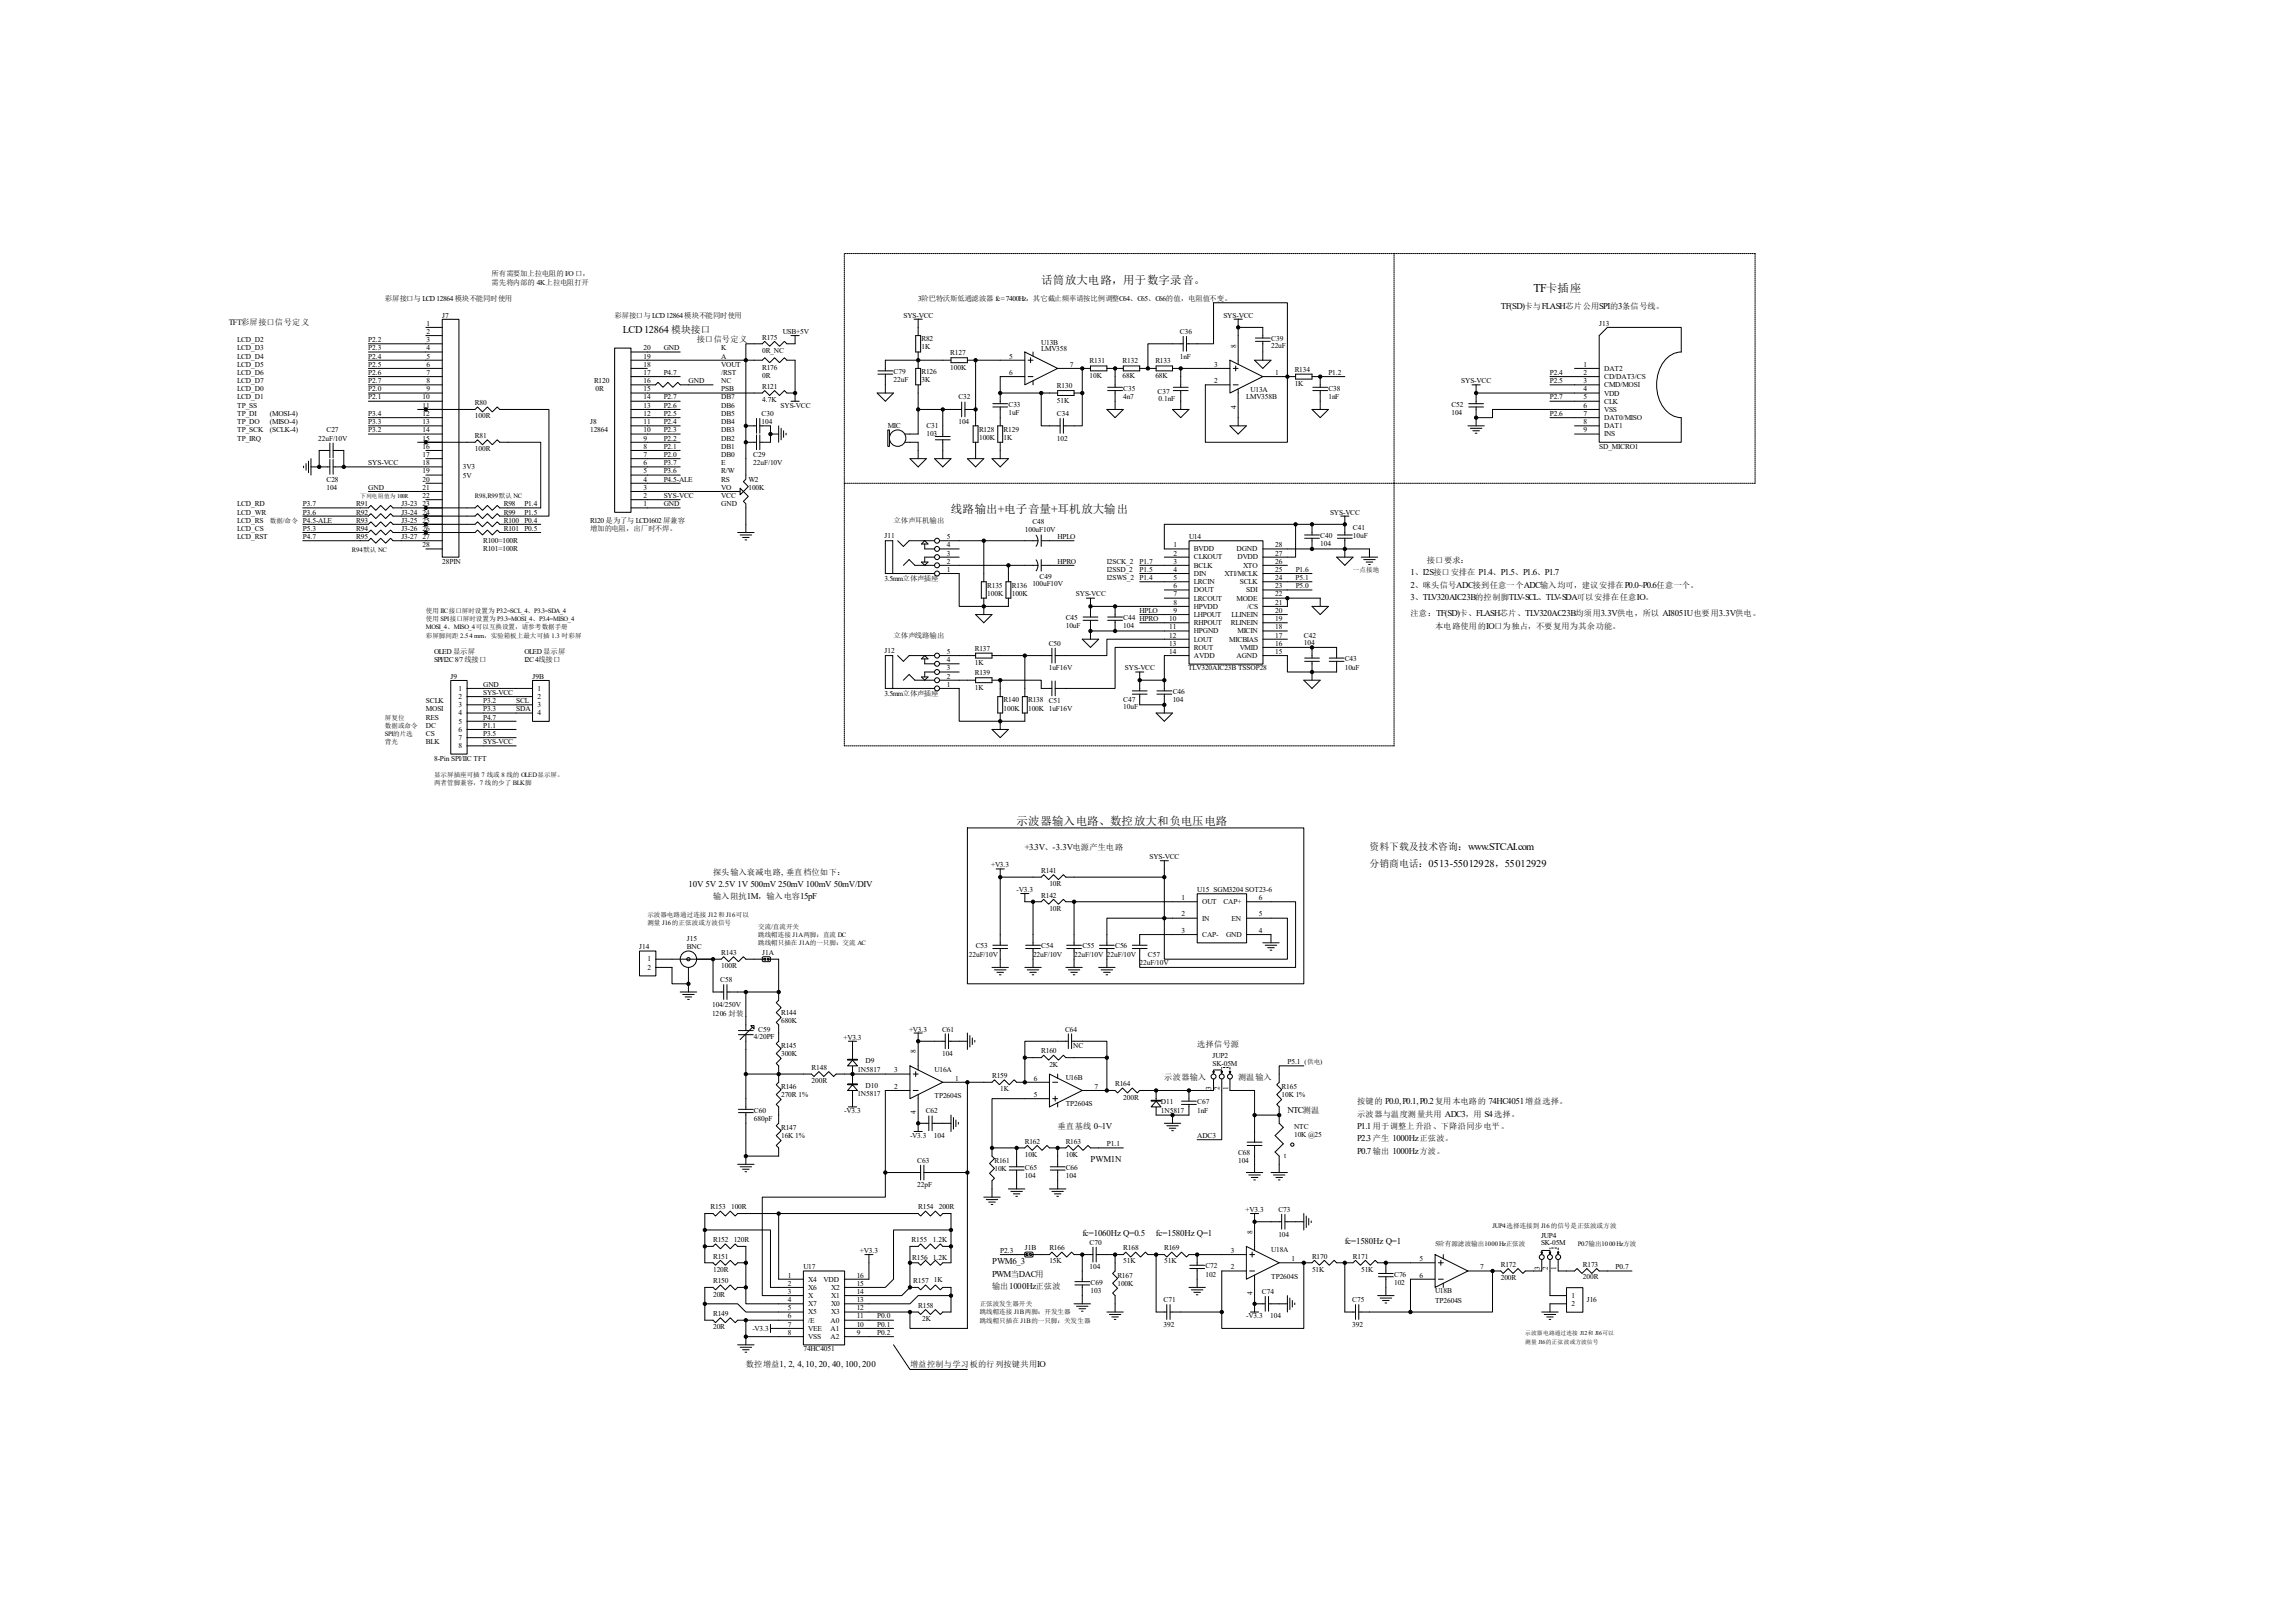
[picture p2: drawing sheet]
<svg xmlns="http://www.w3.org/2000/svg" width="297mm" height="210mm" viewBox="0 0 297 210" stroke-linecap="round" stroke-linejoin="round" font-family="sans-serif">
<defs><g id="words">
<g font-size="1.5">
<text x="134.7" y="36.7">话筒放大电路，用于数字录音。</text>
<text x="198.5" y="37.8">TF卡插座</text>
<text x="123.1" y="66.4">线路输出+电子音量+耳机放大输出</text>
<text x="131.6" y="106.8">示波器输入电路、数控放大和负电压电路</text>
</g>
<g font-size="1.3">
<text x="80.6" y="43.1">LCD 12864 模块接口</text>
<text x="177.2" y="110">资料下载及技术咨询：www.STCAI.com</text>
<text x="177.2" y="112.1">分销商电话：0513-55012928，55012929</text>
</g>
<g font-size="1.2">
<text x="194.2" y="39.9">TF(SD)卡与FLASH芯片公用SPI的3条信号线。</text>
<text x="182.5" y="74.5">1、I2S接口安排在 P1.4、P1.5、P1.6、P1.7</text>
<text x="182.5" y="76">2、咪头信号ADC接到任意一个ADC输入均可，建议安排在P0.0~P0.6任意一个。</text>
<text x="182.5" y="77.6">3、TLV320AIC23B的控制脚TLV-SCL、TLV-SDA可以安排在任意IO。</text>
<text x="132.6" y="110">+3.3V、-3.3V电源产生电路</text>
<text x="89.1" y="114.8">10V 5V 2.5V 1V 500mV 250mV 100mV 50mV/DIV</text>
<text x="166.6" y="144">NTC测温</text>
<text x="175.6" y="146.1">P1.1 用于调整上升沿、下降沿同步电平。</text>
<text x="175.6" y="147.7">P2.3 产生 1000Hz正弦波。</text>
<text x="175.6" y="149.3">P0.7 输出 1000Hz方波。</text>
<text x="141.1" y="150.4">PWM1N</text>
<text x="140.1" y="159.9">fc=1060Hz Q=0.5</text>
<text x="149.6" y="159.9">fc=1580Hz Q=1</text>
<text x="174" y="161">fc=1580Hz Q=1</text>
<text x="128.4" y="165.2">PWM当DAC用</text>
<text x="128.4" y="163.6">PWM6_3</text>
</g>
<g font-size="1.1">
<text x="29.6" y="42.1">TFT彩屏接口信号定义</text>
<text x="90.2" y="44.2">接口信号定义</text>
<text x="184.7" y="72.9">接口要求：</text>
<text x="182.5" y="79.8">注意：TF(SD)卡、FLASH芯片、TLV320AC23B均须用3.3V供电，所以 AI8051U也要用3.3V供电。</text>
<text x="185.7" y="81.4">本电路使用的IO口为独占，不要复用为其余功能。</text>
<text x="92.3" y="113.2">探头输入衰减电路, 垂直档位如下：</text>
<text x="92.3" y="116.4">输入阻抗1M，输入电容15pF</text>
<text x="154.9" y="135.5">选择信号源</text>
<text x="150.7" y="139.7">示波器输入</text>
<text x="160.2" y="139.7">测温输入</text>
<text x="175.6" y="142.9">按键的 P0.0, P0.1, P0.2复用本电路的 74HC4051增益选择。</text>
<text x="136.9" y="146.1">垂直基线 0~1V</text>
<text x="175.6" y="144.5">示波器与温度测量共用 ADC3，用 S4 选择。</text>
<text x="128.4" y="166.8">输出1000Hz正弦波</text>
<text x="96.5" y="176.9">数控增益1, 2, 4, 10, 20, 40, 100, 200</text>
<text x="117.8" y="176.9">增益控制与学习板的行列按键共用IO</text>
</g>
<g font-size="1">
<text x="63.6" y="35.8">所有需要加上拉电阻的 I/O口，</text>
<text x="49.8" y="38.9">彩屏接口与 LCD 12864模块不能同时使用</text>
<text x="57.2" y="41.1">J7</text>
<text x="63.6" y="36.8">需先将内部的 4K上拉电阻打开</text>
<text x="79.5" y="41.1">彩屏接口与 LCD 12864模块不能同时使用</text>
<text x="116.9" y="41.1">SYS-VCC</text>
<text x="118.8" y="38.9">3阶巴特沃斯低通滤波器 fc = 7400Hz，其它截止频率请按比例调整C64、C65、C66的值，电阻值不变。</text>
<text x="158.3" y="41.1">SYS-VCC</text>
<text x="30.7" y="44.3">LCD_D2</text>
<text x="30.7" y="45.3">LCD_D3</text>
<text x="30.7" y="47.5">LCD_D5</text>
<text x="30.7" y="46.4">LCD_D4</text>
<text x="47.7" y="44.3">P2.2</text>
<text x="47.7" y="45.3">P2.3</text>
<text x="47.7" y="46.4">P2.4</text>
<text x="47.7" y="47.5">P2.5</text>
<text x="55.2" y="42.2">1</text>
<text x="55.2" y="43.2">2</text>
<text x="55.2" y="44.3">3</text>
<text x="55.2" y="45.3">4</text>
<text x="55.2" y="46.4">5</text>
<text x="55.2" y="47.5">6</text>
<text x="83.3" y="47.5">18</text>
<text x="83.3" y="46.4">19</text>
<text x="83.3" y="45.3">20</text>
<text x="85.9" y="45.3">GND</text>
<text x="93.3" y="45.3">K</text>
<text x="93.3" y="46.4">A</text>
<text x="93.3" y="47.5">VOUT</text>
<text x="98.6" y="47.9">R176</text>
<text x="98.6" y="43.9">R175</text>
<text x="98.6" y="45.6">0R_NC</text>
<text x="101.3" y="43.2">USB+5V</text>
<text x="119.3" y="44.2">R82</text>
<text x="119.3" y="45.2">1K</text>
<text x="123" y="46">R127</text>
<text x="123" y="47.9">100K</text>
<text x="130.6" y="46.4">5</text>
<text x="134.7" y="44.7">U13B</text>
<text x="134.7" y="45.4">LMV358</text>
<text x="138.5" y="47.5">7</text>
<text x="141" y="47">R131</text>
<text x="145.3" y="47">R132</text>
<text x="149.5" y="47">R133</text>
<text x="152.7" y="43.2">C36</text>
<text x="152.7" y="46.4">1nF</text>
<text x="157.1" y="47.5">3</text>
<text x="160" y="45" transform="rotate(-90 160 45)">8</text>
<text x="164.5" y="44.1">C39</text>
<text x="164.5" y="45">22uF</text>
<text x="204.9" y="47.5">1</text>
<text x="207" y="42.2">J13</text>
<text x="30.7" y="48.5">LCD_D6</text>
<text x="30.7" y="49.6">LCD_D7</text>
<text x="30.7" y="50.6">LCD_D0</text>
<text x="30.7" y="51.7">LCD_D1</text>
<text x="30.7" y="52.7">TP_SS</text>
<text x="30.7" y="53.8">TP_DI</text>
<text x="34.9" y="53.8">(MOSI-4)</text>
<text x="47.7" y="50.6">P2.0</text>
<text x="47.7" y="51.7">P2.1</text>
<text x="47.7" y="49.6">P2.7</text>
<text x="47.7" y="48.5">P2.6</text>
<text x="47.7" y="53.8">P3.4</text>
<text x="54.7" y="51.7">10</text>
<text x="54.7" y="52.7">11</text>
<text x="54.7" y="53.8">12</text>
<text x="55.2" y="48.5">7</text>
<text x="55.2" y="49.6">8</text>
<text x="55.2" y="50.6">9</text>
<text x="61.5" y="52.5">R80</text>
<text x="76.9" y="49.6">R120</text>
<text x="77.1" y="50.6">0R</text>
<text x="83.3" y="53.8">12</text>
<text x="83.3" y="52.7">13</text>
<text x="83.3" y="51.7">14</text>
<text x="83.3" y="50.6">15</text>
<text x="83.3" y="49.6">16</text>
<text x="83.3" y="48.5">17</text>
<text x="85.9" y="48.5">P4.7</text>
<text x="85.9" y="51.7">P2.7</text>
<text x="85.9" y="52.7">P2.6</text>
<text x="85.9" y="53.8">P2.5</text>
<text x="89.1" y="49.6">GND</text>
<text x="93.3" y="48.5">/RST</text>
<text x="93.3" y="49.6">NC</text>
<text x="93.3" y="50.6">PSB</text>
<text x="93.3" y="51.7">DB7</text>
<text x="93.3" y="52.7">DB6</text>
<text x="93.3" y="53.8">DB5</text>
<text x="98.6" y="53.8">C30</text>
<text x="98.6" y="50.3">R121</text>
<text x="98.6" y="52">4.7K</text>
<text x="98.6" y="48.9">0R</text>
<text x="101" y="52.7">SYS-VCC</text>
<text x="115.7" y="48.4">C79</text>
<text x="115.7" y="49.5">22uF</text>
<text x="119.3" y="48.4">R126</text>
<text x="119.3" y="49.5">3K</text>
<text x="124" y="51.7">C32</text>
<text x="130.5" y="52.7">C33</text>
<text x="130.5" y="53.7">1uF</text>
<text x="130.6" y="48.5">6</text>
<text x="136.8" y="53.8">C34</text>
<text x="136.8" y="50.2">R130</text>
<text x="136.8" y="52.1">51K</text>
<text x="141" y="48.9">10K</text>
<text x="145.3" y="48.9">68K</text>
<text x="145.4" y="50.5">C35</text>
<text x="145.4" y="51.6">4n7</text>
<text x="149.5" y="48.9">68K</text>
<text x="149.8" y="51">C37</text>
<text x="149.9" y="51.9">0.1nF</text>
<text x="157.1" y="49.6">2</text>
<text x="160" y="52.9" transform="rotate(-90 160 52.9)">4</text>
<text x="161.3" y="51.7">LMV358B</text>
<text x="161.8" y="50.8">U13A</text>
<text x="165" y="48.5">1</text>
<text x="167.6" y="48.1">R134</text>
<text x="167.6" y="50">1K</text>
<text x="171.9" y="50.5">C38</text>
<text x="171.9" y="51.6">1nF</text>
<text x="171.9" y="48.5">P1.2</text>
<text x="187.8" y="52.7">C52</text>
<text x="187.8" y="53.7">104</text>
<text x="189.1" y="49.6">SYS-VCC</text>
<text x="200.6" y="48.5">P2.4</text>
<text x="200.6" y="49.6">P2.5</text>
<text x="200.6" y="51.7">P2.7</text>
<text x="200.6" y="53.8">P2.6</text>
<text x="204.9" y="48.5">2</text>
<text x="204.9" y="49.6">3</text>
<text x="204.9" y="50.6">4</text>
<text x="204.9" y="51.7">5</text>
<text x="204.9" y="52.7">6</text>
<text x="204.9" y="53.8">7</text>
<text x="207.6" y="49.1">CD/DAT3/CS</text>
<text x="207.6" y="50.1">CMD/MOSI</text>
<text x="207.6" y="51.2">VDD</text>
<text x="207.6" y="52.2">CLK</text>
<text x="207.6" y="53.3">VSS</text>
<text x="207.6" y="48">DAT2</text>
<text x="30.7" y="54.9">TP_DO</text>
<text x="30.7" y="56">TP_SCK</text>
<text x="30.7" y="57">TP_IRQ</text>
<text x="34.9" y="54.9">(MISO-4)</text>
<text x="34.9" y="56">(SCLK-4)</text>
<text x="41.2" y="57">22uF/10V</text>
<text x="42.2" y="56">C27</text>
<text x="47.7" y="56">P3.2</text>
<text x="47.7" y="54.9">P3.3</text>
<text x="54.7" y="54.9">13</text>
<text x="54.7" y="56">14</text>
<text x="54.7" y="57">15</text>
<text x="54.7" y="58.1">16</text>
<text x="54.7" y="59.1">17</text>
<text x="61.5" y="54.1">100R</text>
<text x="61.5" y="56.7">R81</text>
<text x="61.5" y="58.4">100R</text>
<text x="76.4" y="54.9">J8</text>
<text x="76.4" y="56">12864</text>
<text x="83.3" y="59.1">7</text>
<text x="83.3" y="58.1">8</text>
<text x="83.3" y="57">9</text>
<text x="83.3" y="56">10</text>
<text x="83.3" y="54.9">11</text>
<text x="85.9" y="57">P2.2</text>
<text x="85.9" y="56">P2.3</text>
<text x="85.9" y="59.1">P2.0</text>
<text x="85.9" y="58.1">P2.1</text>
<text x="85.9" y="54.9">P2.4</text>
<text x="93.3" y="54.9">DB4</text>
<text x="93.3" y="56">DB3</text>
<text x="93.3" y="57">DB2</text>
<text x="93.3" y="58.1">DB1</text>
<text x="93.3" y="59.1">DB0</text>
<text x="97.5" y="59.1">C29</text>
<text x="98.6" y="54.9">104</text>
<text x="114.9" y="55.4">MIC</text>
<text x="119.9" y="55.3">C31</text>
<text x="119.9" y="56.4">103</text>
<text x="124" y="54.9">104</text>
<text x="126.7" y="55.8">R128</text>
<text x="126.7" y="56.9">100K</text>
<text x="129.9" y="55.8">R129</text>
<text x="129.9" y="56.9">1K</text>
<text x="136.8" y="57">102</text>
<text x="204.9" y="54.9">8</text>
<text x="204.9" y="56">9</text>
<text x="207" y="58.1">SD_MICRO1</text>
<text x="207.6" y="54.4">DAT0/MISO</text>
<text x="207.6" y="55.4">DAT1</text>
<text x="207.6" y="56.5">INS</text>
<text x="30.7" y="65.5">LCD_RD</text>
<text x="39.2" y="65.5">P3.7</text>
<text x="42.2" y="62.3">C28</text>
<text x="42.2" y="63.4">104</text>
<text x="46.1" y="65.5">R91</text>
<text x="47.7" y="60.2">SYS-VCC</text>
<text x="47.7" y="63.4">GND</text>
<text x="51.9" y="65.5">J3-23</text>
<text x="54.7" y="60.2">18</text>
<text x="54.7" y="61.3">19</text>
<text x="54.7" y="62.3">20</text>
<text x="54.7" y="63.4">21</text>
<text x="54.7" y="64.4">22</text>
<text x="54.7" y="65.5">23</text>
<text x="59.9" y="60.7">3V3</text>
<text x="59.9" y="61.8">5V</text>
<text x="65.2" y="65.5">R98</text>
<text x="67.9" y="65.5">P1.4</text>
<text x="83.3" y="65.5">1</text>
<text x="83.3" y="64.4">2</text>
<text x="83.3" y="63.4">3</text>
<text x="83.3" y="62.3">4</text>
<text x="83.3" y="61.3">5</text>
<text x="83.3" y="60.2">6</text>
<text x="85.9" y="65.5">GND</text>
<text x="85.9" y="64.4">SYS-VCC</text>
<text x="85.9" y="62.3">P4.5-ALE</text>
<text x="85.9" y="61.3">P3.6</text>
<text x="85.9" y="60.2">P3.7</text>
<text x="93.3" y="60.2">E</text>
<text x="93.3" y="61.3">R/W</text>
<text x="93.3" y="62.3">RS</text>
<text x="93.3" y="64.4">VCC</text>
<text x="93.3" y="65.5">GND</text>
<text x="93.3" y="63.4">VO</text>
<text x="96.9" y="62.3">W2</text>
<text x="96.9" y="63.4">100K</text>
<text x="97.5" y="60.2">22uF/10V</text>
<text x="30.7" y="66.6">LCD_WR</text>
<text x="30.7" y="67.6">LCD_RS</text>
<text x="30.7" y="68.7">LCD_CS</text>
<text x="30.7" y="69.8">LCD_RST</text>
<text x="39.2" y="68.7">P5.3</text>
<text x="39.2" y="69.8">P4.7</text>
<text x="39.2" y="66.6">P3.6</text>
<text x="46.1" y="66.6">R92</text>
<text x="46.1" y="68.7">R94</text>
<text x="46.1" y="67.6">R93</text>
<text x="46.1" y="69.8">R95</text>
<text x="51.9" y="66.6">J3-24</text>
<text x="51.9" y="67.6">J3-25</text>
<text x="51.9" y="68.7">J3-26</text>
<text x="51.9" y="69.8">J3-27</text>
<text x="54.7" y="66.6">24</text>
<text x="54.7" y="67.6">25</text>
<text x="54.7" y="68.7">26</text>
<text x="54.7" y="69.8">27</text>
<text x="54.7" y="70.8">28</text>
<text x="62.5" y="70.3">R100=100R</text>
<text x="62.5" y="71.3">R101=100R</text>
<text x="65.2" y="66.6">R99</text>
<text x="65.2" y="67.6">R100 P0.4</text>
<text x="65.2" y="68.7">R101 P0.5</text>
<text x="67.9" y="66.6">P1.5</text>
<text x="76.4" y="67.6">R120是为了与 LCD1602屏兼容</text>
<text x="76.4" y="68.7">增加的电阻，出厂时不焊。</text>
<text x="114.5" y="69.6">J11</text>
<text x="115.7" y="67.6">立体声耳机输出</text>
<text x="122.6" y="69.8">5</text>
<text x="122.6" y="70.8">4</text>
<text x="122.6" y="71.9">3</text>
<text x="132.6" y="68.8">100uF10V</text>
<text x="133.6" y="67.9">C48</text>
<text x="136.9" y="69.8">HPLO</text>
<text x="151.8" y="70.8">1</text>
<text x="151.8" y="71.9">2</text>
<text x="153.9" y="69.8">U14</text>
<text x="154.5" y="71.3">BVDD</text>
<text x="160" y="71.3">DGND</text>
<text x="165" y="71.9">27</text>
<text x="165" y="70.8">28</text>
<text x="170.9" y="69.6">C40</text>
<text x="170.9" y="70.7">104</text>
<text x="172.1" y="66.6">SYS-VCC</text>
<text x="175.1" y="68.6">C41</text>
<text x="175.1" y="69.6">10uF</text>
<text x="57.2" y="72.9">28PIN</text>
<text x="114.5" y="75.2">3.5mm立体声插座</text>
<text x="122.6" y="72.9">2</text>
<text x="122.6" y="74">1</text>
<text x="127.8" y="76">R135</text>
<text x="127.8" y="77.1">100K</text>
<text x="130.9" y="76">R136</text>
<text x="130.9" y="77.1">100K</text>
<text x="133.6" y="75.8">100uF10V</text>
<text x="134.5" y="75">C49</text>
<text x="136.9" y="72.9">HPRO</text>
<text x="139.2" y="77.2">SYS-VCC</text>
<text x="143.3" y="75.1">I2SWS_2</text>
<text x="143.3" y="74">I2SSD_2</text>
<text x="143.3" y="72.9">I2SCK_2</text>
<text x="147.5" y="74">P1.5</text>
<text x="147.5" y="75.1">P1.4</text>
<text x="147.5" y="72.9">P1.7</text>
<text x="151.8" y="72.9">3</text>
<text x="151.8" y="74">4</text>
<text x="151.8" y="75.1">5</text>
<text x="151.8" y="76.1">6</text>
<text x="151.8" y="77.2">7</text>
<text x="154.5" y="72.4">CLKOUT</text>
<text x="154.5" y="73.5">BCLK</text>
<text x="154.5" y="74.5">DIN</text>
<text x="154.5" y="75.6">LRCIN</text>
<text x="154.5" y="76.7">DOUT</text>
<text x="154.5" y="77.7">LRCOUT</text>
<text x="158.5" y="74.5">XTI/MCLK</text>
<text x="160" y="77.7">MODE</text>
<text x="160.1" y="72.4">DVDD</text>
<text x="160.4" y="75.6">SCLK</text>
<text x="160.9" y="73.5">XTO</text>
<text x="161.3" y="76.7">SDI</text>
<text x="165" y="77.2">22</text>
<text x="165" y="76.1">23</text>
<text x="165" y="75.1">24</text>
<text x="165" y="74">25</text>
<text x="165" y="72.9">26</text>
<text x="167.7" y="75.1">P5.1</text>
<text x="167.7" y="74">P1.6</text>
<text x="167.7" y="76.1">P5.0</text>
<text x="115.7" y="82.5">立体声线路输出</text>
<text x="135.7" y="83.6">C50</text>
<text x="137.9" y="80.3">C45</text>
<text x="137.9" y="81.3">10uF</text>
<text x="145.4" y="80.3">C44 HPRO</text>
<text x="145.4" y="81.3">104</text>
<text x="147.5" y="79.3">HPLO</text>
<text x="151.3" y="80.4">10</text>
<text x="151.3" y="81.4">11</text>
<text x="151.3" y="82.5">12</text>
<text x="151.3" y="83.6">13</text>
<text x="151.8" y="78.2">8</text>
<text x="151.8" y="79.3">9</text>
<text x="154.5" y="78.8">HPVDD</text>
<text x="154.5" y="79.8">LHPOUT</text>
<text x="154.5" y="80.9">RHPOUT</text>
<text x="154.5" y="82">HPGND</text>
<text x="154.5" y="83">LOUT</text>
<text x="159.1" y="83">MICBIAS</text>
<text x="159.3" y="80.9">RLINEIN</text>
<text x="159.4" y="79.8">LLINEIN</text>
<text x="160.1" y="82">MICIN</text>
<text x="161.4" y="78.8">/CS</text>
<text x="165" y="83.6">16</text>
<text x="165" y="82.5">17</text>
<text x="165" y="81.4">18</text>
<text x="165" y="80.4">19</text>
<text x="165" y="79.3">20</text>
<text x="165" y="78.2">21</text>
<text x="168.7" y="82.6">C42</text>
<text x="168.7" y="83.4">104</text>
<text x="56.2" y="85.7">SPI/I2C 8/7线接口</text>
<text x="56.2" y="84.6">OLED显示屏</text>
<text x="58.3" y="87.8">J9</text>
<text x="59.4" y="89.4">1</text>
<text x="62.5" y="88.9">GND</text>
<text x="62.5" y="89.9">SYS-VCC</text>
<text x="67.9" y="85.7">I2C 4线接口</text>
<text x="67.9" y="84.6">OLED显示屏</text>
<text x="68.9" y="87.8">J9B</text>
<text x="69.6" y="89.4">1</text>
<text x="114.5" y="84.5">J12</text>
<text x="122.6" y="84.6">5</text>
<text x="122.6" y="85.7">4</text>
<text x="122.6" y="86.7">3</text>
<text x="122.6" y="87.8">2</text>
<text x="122.6" y="88.9">1</text>
<text x="126.2" y="84.2">R137</text>
<text x="126.2" y="86.1">1K</text>
<text x="126.2" y="87.4">R139</text>
<text x="126.2" y="89.3">1K</text>
<text x="135.7" y="86.7">1uF16V</text>
<text x="145.6" y="86.7">SYS-VCC</text>
<text x="151.3" y="84.6">14</text>
<text x="151.8" y="89.8">C46</text>
<text x="153.8" y="86.7">TLV320AIC23B TSSOP28</text>
<text x="154.5" y="84.1">ROUT</text>
<text x="154.5" y="85.1">AVDD</text>
<text x="160" y="85.1">AGND</text>
<text x="160.4" y="84.1">VMID</text>
<text x="165" y="84.6">15</text>
<text x="174" y="85.6">C43</text>
<text x="174" y="86.7">10uF</text>
<text x="55.1" y="91">SCLK</text>
<text x="55.1" y="92">MOSI</text>
<text x="55.1" y="93.1">RES</text>
<text x="55.1" y="94.2">DC</text>
<text x="55.1" y="95.2">CS</text>
<text x="59.4" y="90.5">2</text>
<text x="59.4" y="91.5">3</text>
<text x="59.4" y="92.6">4</text>
<text x="59.4" y="93.6">5</text>
<text x="59.4" y="94.7">6</text>
<text x="59.4" y="95.8">7</text>
<text x="62.5" y="92">P3.3</text>
<text x="62.5" y="91">P3.2</text>
<text x="62.5" y="94.2">P1.1</text>
<text x="62.5" y="95.2">P3.5</text>
<text x="62.5" y="93.1">P4.7</text>
<text x="66.8" y="91">SCL</text>
<text x="66.8" y="92">SDA</text>
<text x="69.6" y="90.5">2</text>
<text x="69.6" y="91.5">3</text>
<text x="69.6" y="92.6">4</text>
<text x="114.5" y="90">3.5mm立体声插座</text>
<text x="129.9" y="90.9">R140</text>
<text x="129.9" y="91.9">100K</text>
<text x="133.1" y="90.9">R138 C51</text>
<text x="133.1" y="91.9">100K 1uF16V</text>
<text x="145.4" y="90.9">C47</text>
<text x="145.4" y="91.7">10uF</text>
<text x="151.8" y="90.9">104</text>
<text x="55.1" y="96.3">BLK</text>
<text x="56.2" y="98.4">8-Pin SPI/IIC TFT</text>
<text x="59.4" y="96.8">8</text>
<text x="62.5" y="96.3">SYS-VCC</text>
<text x="128.3" y="112.2">+V3.3</text>
<text x="134.7" y="113">R141</text>
<text x="148.8" y="111.2">SYS-VCC</text>
<text x="131.6" y="115.4">-V3.3</text>
<text x="134.7" y="116.2">R142</text>
<text x="135.8" y="114.7">10R</text>
<text x="135.8" y="117.9">10R</text>
<text x="152.9" y="116.5">1</text>
<text x="152.9" y="118.6">2</text>
<text x="154.9" y="115.4">U15 SGM3204 SOT23-6</text>
<text x="155.6" y="117">OUT</text>
<text x="155.6" y="119.1">IN</text>
<text x="158.3" y="117">CAP+</text>
<text x="159.4" y="119.1">EN</text>
<text x="162.9" y="118.6">5</text>
<text x="162.9" y="116.5">6</text>
<text x="82.7" y="122.9">J14</text>
<text x="83.8" y="124.4">1</text>
<text x="83.8" y="125.5">2</text>
<text x="88.9" y="121.8">J15</text>
<text x="88.9" y="122.9">BNC</text>
<text x="93.3" y="123.6">R143</text>
<text x="93.3" y="125.3">100R</text>
<text x="98.6" y="123.6">J1A</text>
<text x="125.4" y="123.8">22uF/10V</text>
<text x="126.3" y="122.7">C53</text>
<text x="133.7" y="123.8">22uF/10V</text>
<text x="134.7" y="122.7">C54</text>
<text x="139" y="123.8">22uF/10V 22uF/10V</text>
<text x="140.1" y="122.7">C55</text>
<text x="144.3" y="122.7">C56</text>
<text x="147.5" y="124.8">22uF/10V</text>
<text x="148.5" y="123.8">C57</text>
<text x="152.9" y="120.7">3</text>
<text x="155.6" y="121.2">CAP-</text>
<text x="158.7" y="121.2">GND</text>
<text x="162.9" y="120.7">4</text>
<text x="92.2" y="130.3">104/250V</text>
<text x="92.2" y="131.4">1206 封装</text>
<text x="93.2" y="127.1">C58</text>
<text x="101.1" y="131.3">R144</text>
<text x="97.6" y="134.4">4/20PF</text>
<text x="98.1" y="133.5">C59</text>
<text x="101.1" y="132.4">680K</text>
<text x="101.1" y="135.6">R145</text>
<text x="101.1" y="136.7">300K</text>
<text x="109.2" y="134.5">+V3.3</text>
<text x="112" y="137.6">D9</text>
<text x="117.6" y="133.5">+V3.3</text>
<text x="118.5" y="136.3" transform="rotate(-90 118.5 136.3)">8</text>
<text x="121.9" y="133.5">C61</text>
<text x="121.9" y="136.7">104</text>
<text x="134.7" y="136.3">R160</text>
<text x="137.8" y="133.5">C64</text>
<text x="138.9" y="135.6">NC</text>
<text x="156.9" y="136.9">JUP2</text>
<text x="156.9" y="137.9">SK-05M</text>
<text x="166.6" y="137.7">P5.1 (</text>
<text x="97.6" y="144">C60</text>
<text x="101.1" y="140.9">R146</text>
<text x="101.1" y="141.9">270R 1%</text>
<text x="105" y="138.5">R148</text>
<text x="105" y="140.2">200R</text>
<text x="111" y="138.7">1N5817</text>
<text x="111" y="141.9">1N5817</text>
<text x="112" y="140.8">D10</text>
<text x="115.7" y="138.8">3</text>
<text x="115.7" y="140.9">2</text>
<text x="120.9" y="138.7">U16A</text>
<text x="120.9" y="142.1">TP2604S</text>
<text x="123.6" y="139.8">1</text>
<text x="128.4" y="139.5">R159</text>
<text x="129.5" y="141.2">1K</text>
<text x="133.8" y="141.9">5</text>
<text x="133.8" y="139.8">6</text>
<text x="135.8" y="138">2K</text>
<text x="137.9" y="139.7">U16B</text>
<text x="137.9" y="143.1">TP2604S</text>
<text x="141.6" y="140.9">7</text>
<text x="144.3" y="140.6">R164</text>
<text x="145.4" y="142.3">200R</text>
<text x="150.2" y="142.9">D11</text>
<text x="150.2" y="144">1N5817</text>
<text x="154.9" y="142.9">C67</text>
<text x="154.9" y="144">1nF</text>
<text x="156.8" y="141" transform="rotate(-90 156.8 141)">3</text>
<text x="157.8" y="141" transform="rotate(-90 157.8 141)">2</text>
<text x="158.9" y="141" transform="rotate(-90 158.9 141)">1</text>
<text x="165.9" y="140.9">R165</text>
<text x="165.9" y="141.9">10K 1%</text>
<text x="97.6" y="145">680pF</text>
<text x="101.1" y="146.2">R147</text>
<text x="101.1" y="147.3">16K 1%</text>
<text x="109.3" y="144.1">-V3.3</text>
<text x="117.8" y="147.3">-V3.3</text>
<text x="118.5" y="144.2" transform="rotate(-90 118.5 144.2)">4</text>
<text x="119.8" y="144.1">C62</text>
<text x="120.9" y="147.3">104</text>
<text x="132.6" y="148">R162</text>
<text x="132.6" y="149.7">10K</text>
<text x="137.9" y="148">R163</text>
<text x="137.9" y="149.7">10K</text>
<text x="143.3" y="148.3">P1.1</text>
<text x="154.9" y="147.3">ADC3</text>
<text x="160.2" y="149.5">C68</text>
<text x="166.2" y="149.8">t</text>
<text x="167.5" y="146.1">NTC</text>
<text x="167.5" y="147.2">10K @25</text>
<text x="118.7" y="150.5">C63</text>
<text x="118.7" y="153.6">22pF</text>
<text x="128.7" y="150.5">R161</text>
<text x="128.7" y="151.5">10K</text>
<text x="132.6" y="151.4">C65</text>
<text x="132.6" y="152.5">104</text>
<text x="137.9" y="151.4">C66</text>
<text x="137.9" y="152.5">104</text>
<text x="160.2" y="150.5">104</text>
<text x="91.9" y="156.5">R153 100R</text>
<text x="92.3" y="160.7">R152 120R</text>
<text x="118" y="160.7">R155</text>
<text x="118.8" y="156.5">R154 200R</text>
<text x="120.7" y="160.7">1.2K</text>
<text x="132.6" y="161.7">J1B</text>
<text x="135.8" y="161.8">R166</text>
<text x="141" y="161.1">C70</text>
<text x="145.4" y="161.8">R168</text>
<text x="150.7" y="161.8">R169</text>
<text x="161.2" y="156.8">+V3.3</text>
<text x="162.1" y="159.7" transform="rotate(-90 162.1 159.7)">8</text>
<text x="165.4" y="156.8">C73</text>
<text x="165.4" y="160">104</text>
<text x="199.4" y="160.2">JUP4</text>
<text x="199.4" y="161.1">SK-05M</text>
<text x="92.3" y="162.9">R151</text>
<text x="92.3" y="164.6">120R</text>
<text x="92.3" y="166.1">R150</text>
<text x="92.3" y="167.8">20R</text>
<text x="101.9" y="165.3">1</text>
<text x="101.9" y="166.4">2</text>
<text x="101.9" y="167.4">3</text>
<text x="104" y="164.3">U17</text>
<text x="104.6" y="165.9">X4</text>
<text x="104.6" y="166.9">X6</text>
<text x="104.6" y="168">X</text>
<text x="106.6" y="165.9">VDD</text>
<text x="107.6" y="168">X1</text>
<text x="107.6" y="166.9">X2</text>
<text x="110.9" y="167.4">14</text>
<text x="110.9" y="166.4">15</text>
<text x="110.9" y="165.3">16</text>
<text x="111.3" y="162.1">+V3.3</text>
<text x="118.1" y="163">R156 1.2K</text>
<text x="118.2" y="166.1">R157</text>
<text x="120.9" y="165.9">1K</text>
<text x="129.5" y="162.1">P2.3</text>
<text x="135.8" y="163.5">15K</text>
<text x="141" y="164.3">104</text>
<text x="141.1" y="166.3">C69</text>
<text x="141.1" y="167.3">103</text>
<text x="144.6" y="165.3">R167</text>
<text x="144.6" y="166.4">100K</text>
<text x="145.4" y="163.5">51K</text>
<text x="150.7" y="163.5">51K</text>
<text x="156" y="164.1">C72</text>
<text x="156" y="165.2">102</text>
<text x="159.3" y="162.1">3</text>
<text x="159.3" y="164.3">2</text>
<text x="162.1" y="167.6" transform="rotate(-90 162.1 167.6)">4</text>
<text x="163.3" y="167.4">C74</text>
<text x="164.5" y="162">U18A</text>
<text x="164.5" y="165.4">TP2604S</text>
<text x="167.1" y="163.2">1</text>
<text x="169.8" y="162.9">R170</text>
<text x="169.8" y="164.6">51K</text>
<text x="175.1" y="162.9">R171</text>
<text x="176.1" y="164.6">51K</text>
<text x="180.4" y="165.2">C76</text>
<text x="180.4" y="166.3">102</text>
<text x="183.7" y="163.2">5</text>
<text x="183.7" y="165.3">6</text>
<text x="185.7" y="167.3">U18B</text>
<text x="191.6" y="164.3">7</text>
<text x="194.2" y="163.9">R172</text>
<text x="194.2" y="165.7">200R</text>
<text x="199.3" y="164.4" transform="rotate(-90 199.3 164.4)">3</text>
<text x="200.3" y="164.4" transform="rotate(-90 200.3 164.4)">2</text>
<text x="201.4" y="164.4" transform="rotate(-90 201.4 164.4)">1</text>
<text x="203.4" y="168">1</text>
<text x="204.9" y="163.9">R173</text>
<text x="204.9" y="165.5">200R</text>
<text x="209.1" y="164.3">P0.7</text>
<text x="92.3" y="170.3">R149</text>
<text x="92.3" y="172">20R</text>
<text x="97.4" y="172.2">-V3.3</text>
<text x="101.9" y="168.5">4</text>
<text x="101.9" y="169.5">5</text>
<text x="101.9" y="170.6">6</text>
<text x="101.9" y="171.7">7</text>
<text x="101.9" y="172.8">8</text>
<text x="104.6" y="169">X7</text>
<text x="104.6" y="170.1">X5</text>
<text x="104.6" y="171.2">/E</text>
<text x="104.6" y="172.2">VEE</text>
<text x="104.6" y="173.3">VSS</text>
<text x="107.5" y="173.3">A2</text>
<text x="107.5" y="172.2">A1</text>
<text x="107.5" y="171.2">A0</text>
<text x="107.6" y="170.1">X3</text>
<text x="107.6" y="169">X0</text>
<text x="110.9" y="172.8">9</text>
<text x="110.9" y="171.7">10</text>
<text x="110.9" y="170.6">11</text>
<text x="110.9" y="169.5">12</text>
<text x="110.9" y="168.5">13</text>
<text x="113.5" y="170.6">P0.0</text>
<text x="113.5" y="171.7">P0.1</text>
<text x="113.5" y="172.8">P0.2</text>
<text x="118.8" y="169.2">R158</text>
<text x="119.3" y="170.9">2K</text>
<text x="150.6" y="168.5">C71</text>
<text x="150.6" y="171.7">392</text>
<text x="161.3" y="170.6">-V3.3</text>
<text x="164.4" y="170.6">104</text>
<text x="175" y="168.5">C75</text>
<text x="175" y="171.7">392</text>
<text x="185.7" y="168.6">TP2604S</text>
<text x="203.4" y="169">2</text>
<text x="205.4" y="168.5">J16</text>
<text x="104" y="174.9">74HC4051</text>
</g>
<g font-size=".9">
<text x="61.5" y="64.5">R98, R99默认 NC</text>
<text x="45.6" y="71.4">R94默认 NC</text>
<text x="55.1" y="81.4">MOSI_4、MISO_4可以互换设置，请参考数据手册</text>
<text x="49.8" y="95.2">SPI的片选</text>
<text x="185.7" y="161.3">5阶有源滤波输出1000Hz正弦波</text>
<text x="193.2" y="159">JUP4选择连接到 J16的信号是正弦波或方波</text>
<text x="204.2" y="161.3">P0.7输出1000Hz方波</text>
</g>
<g font-size=".8">
<text x="34.9" y="67.6">数据/命令 P4.5-ALE</text>
<text x="175.1" y="74">一点接地</text>
<text x="55.1" y="82.5">彩屏脚间距 2.54 mm，实验箱板上最大可插 1.3 吋彩屏</text>
<text x="55.1" y="80.4">使用 SPI接口屏时设置为 P3.3=MOSI_4、P3.4=MISO_4</text>
<text x="55.1" y="79.3">使用 IIC接口屏时设置为 P3.2=SCL_4、P3.3=SDA_4</text>
<text x="49.8" y="94.2">数据或命令</text>
<text x="49.8" y="93.1">屏复位</text>
<text x="49.8" y="96.3">背光</text>
<text x="56.2" y="100.6">显示屏插座可插 7 线或 8 线的 OLED显示屏。</text>
<text x="56.2" y="101.6">两者管脚兼容，7 线的少了 BLK脚</text>
<text x="83.8" y="118.6">示波器电路通过连接 J12和 J16可以</text>
<text x="83.8" y="119.7">测量 J16的正弦波或方波信号</text>
<text x="98.1" y="120.2">交流/直流开关</text>
<text x="98.1" y="121.3">跳线帽连接 J1A两脚：直流 DC</text>
<text x="98.1" y="122.3">跳线帽只插在 J1A的一只脚：交流 AC</text>
<text x="169.2" y="137.6">供电)</text>
<text x="126.8" y="170.1">跳线帽连接 J1B两脚：开发生器</text>
<text x="126.8" y="171.2">跳线帽只插在 J1B的一只脚：关发生器</text>
<text x="126.8" y="169">正弦波发生器开关</text>
</g>
<g font-size=".7">
<text x="46.6" y="64.5">下列电阻值为 100R</text>
<text x="197.4" y="172.8">示波器电路通过连接 J12和 J16可以</text>
<text x="197.4" y="173.9">测量 J16的正弦波或方波信号</text>
</g>
</g></defs>
<path d="M83.8 45.5h4.2M83.8 48.7h4.2M96.5 59.4v2.6l-.3 .3 .6 .7-.6 .6 .6 .6-.6 .7 .3 .3v2.6M93.3 63.6h2.9" fill="none" stroke="#000" stroke-width=".13"/>
<path d="M95.8 63.2l.4 .4-.4 .4z" fill="#fff" stroke="#000" stroke-width=".13"/>
<path d="M83.8 63.6h9.5M95.5 68.9h2.1M95.8 69.2h1.5M96.1 69.5h.9M96.4 69.9h.2M96.5 67.8v1.1" fill="none" stroke="#000" stroke-width=".13"/>
<path d="M79.6 45.1h2.1v21.2h-2.1z" fill="#fff"/>
<g fill="none" stroke="#000" stroke-width=".13">
<path d="M39.6 60v.8M39.9 59.7v1.5M40.2 59.4v2.1M41.3 58.3h1.4M42.7 57.3v1.9M42.7 59.5v1.9M43.1 58.3h1.4M43.1 57.3v1.9M43.1 59.5v1.9M47.7 56.2h7.4M47.7 55.1h7.4M47.7 54h7.4"/>
<path d="M47.7 51.9h7.4M47.7 50.9h7.4M47.7 49.8h7.4M47.7 48.7h7.4M47.7 47.7h7.4M47.7 46.6h7.4M47.7 45.5h7.4M47.7 44.5h7.4M79.5 45h2.2v21.3h-2.2zM81.7 59.4h6.3M81.7 58.3h6.3M81.7 57.2h6.3"/>
<path d="M81.7 56.2h6.3M81.7 55.1h6.3M81.7 54h6.3M81.7 53h6.3M81.7 51.9h6.3M81.7 50.9h2.1M81.7 49.8h2.1M81.7 48.7h2.1M81.7 47.7h2.1M81.7 46.6h2.1M81.7 45.5h2.1M96.5 57.2h1.4"/>
<path d="M96.5 55.1h1.4M97.9 54.1v2M97.9 56.3v1.9M98.3 57.2h1.4M98.3 55.1h1.4M98.3 54.1v2M98.3 56.3v1.9M99.7 56.2h1.1M100.8 55.1v2.1M101.1 55.4v1.5M101.4 55.7v.9M101.7 56.1v.2"/>
<path d="M39.2 65.7h8.5l.3-.3 .6 .6 .7-.6 .6 .6 .6-.6 .4 .3h4.2M39.2 66.8h8.5l.3-.3 .6 .6 .7-.6 .6 .6 .6-.6 .4 .3h4.2M39.2 68.9h8.5l.3-.3 .6 .6 .7-.6 .6 .6 .6-.6 .4 .3h4.2M39.2 67.8h8.5l.3-.3 .6 .7 .7-.7 .6 .7 .6-.7 .4 .3h4.2M39.2 70h8.5l.3-.3 .6 .6 .7-.6 .6 .6 .6-.6 .4 .3h4.2M39.3 60.3v.2M40.2 60.4h2.5M43.1 60.4h1.4M81.7 65.7h6.3M81.7 64.7h6.3M81.7 63.6h2.1M81.7 62.5h6.3"/>
<path d="M81.7 61.5h6.3M81.7 60.4h6.3"/>
</g>
<path d="M57.3 41.4h2.1v30.7h-2.1z" fill="#fff"/>
<g fill="none" stroke="#000" stroke-width=".13">
<path d="M55.1 42.4h2.1M55.1 43.4h2.1M55.1 44.5h2.1M55.1 45.5h2.1M55.1 46.6h2.1M55.1 47.7h2.1M55.1 48.7h2.1M55.1 49.8h2.1M55.1 50.9h2.1M55.1 51.9h2.1M55.1 53h2.1M55.1 54h2.1"/>
<path d="M55.1 55.1h2.1M55.1 56.2h2.1M55.1 57.2h2.1M55.1 58.3h2.1M55.1 59.4h2.1M57.2 41.3h2.2v30.8h-2.2zM97.6 50.9h1l.4-.4 .6 .7 .6-.7 .7 .7 .6-.7 .3 .4h1.1M55.1 65.7h6.4l.3-.3 .6 .6 .7-.6 .6 .6 .6-.6 .4 .3h5.3M55.1 66.8h6.4l.3-.3 .6 .6 .7-.6 .6 .6 .6-.6 .4 .3h1M55.1 67.8h6.4l.3-.3 .6 .7 .7-.7 .6 .7 .6-.7 .4 .3h1M55.1 68.9h6.4l.3-.3 .6 .6 .7-.6 .6 .6 .6-.6 .4 .3h1M55.1 60.4h2.1"/>
<path d="M55.1 61.5h2.1M55.1 62.5h2.1M55.1 63.6h2.1M55.1 64.7h2.1M55.1 70h2.1M55.1 71h2.1"/>
</g>
<path d="M69 88.1h2.1v5.2h-2.1z" fill="#fff"/>
<g fill="none" stroke="#000" stroke-width=".13">
<path d="M66.8 89.1h2.1M66.8 90.1h2.1M66.8 91.2h2.1M66.8 92.3h2.1M68.9 88.1h2.2v5.2h-2.2zM128.9 112.4h1.1M129.4 112.4v1.1M114.6 139h3.2M117.8 137.9l4.2 2.1-4.2 2.2zM118.2 139h.6M118.5 138.7v.6M118.8 134.7v3.8"/>
<path d="M120.9 134.7h1.4M122.3 133.8v1.9M122.8 134.7h1.3M122.8 133.8v1.9M91.2 157h1.1l.3 .4 .6-.7 .7 .7 .6-.7 .6 .7 .4-.4h1M114.6 141.1h3.2M117.8 157h1l.3 .4 .7-.7 .6 .7 .7-.7 .6 .7 .3-.4h1.1M118.2 141.1h.6M118.3 146.4h1.1M118.8 141.6v4.8M118.8 145.4h1.4M120.2 144.4v1.9"/>
<path d="M120.6 145.4h1.4M120.6 144.4v1.9M122 140h3.2M91.2 163.4h1.1l.3 .3 .6-.6 .7 .6 .6-.6 .6 .6 .4-.3h1M91.2 166.6h1.1l.3 .3 .6-.6 .7 .6 .6-.6 .6 .6 .4-.3h1M91.2 170.8h1.1l.3 .4 .6-.7 .7 .7 .6-.7 .6 .7 .4-.4h1M99.7 171.4v1M99.7 171.9h1.1M111.9 162.3h1.1M112.5 162.3v1.1M117.8 163.4h1l.3 .3 .7-.6 .6 .6 .7-.6 .6 .6 .3-.3h1.1M117.8 166.6h1l.3 .3 .7-.6 .6 .6 .7-.6 .6 .6 .3-.3h1.1"/>
<path d="M117.8 169.8h1l.3 .3 .7-.6 .6 .6 .7-.6 .6 .6 .3-.3h1.1"/>
</g>
<path d="M104 164.5h5.3v9.5h-5.3z" fill="#fff"/>
<g fill="none" stroke="#000" stroke-width=".13">
<path d="M135.8 139l4.3 2.1-4.3 2.1zM136.9 139v.5M91.2 159.2h8.5v7.4h4.3M91.2 157v6.4M96.5 157h21.3M100.8 157v8.5h3.2M117.8 151.7h1.3M119.1 150.8v1.9M119.6 151.7h1.3M119.6 150.8v1.9M123.1 159.2h-7.5v6.3l-1 1.1h-5.3M123.1 157v6.4"/>
<path d="M127.3 140h1.1l.3-.3 .6 .7 .7-.7 .6 .7 .6-.7 .4 .3h4.2M132.6 140v-3.1h2.2l.3-.4 .6 .7 .6-.7 .7 .7 .6-.7 .3 .4h5.3v4.2h-3.1M132.6 142.2h3.2M136.2 142.2h.7M136.2 140h.7M136.6 141.9v.6M136.9 142.7v.5M149.6 141.1v3.2M91.2 168.7h4.3l1 1.1h7.5M91.2 166.6v4.2M96.5 161.3v7.4h7.5M100.8 167.7h3.2"/>
<path d="M100.8 171.9h3.2M104 170.8h-7.5v2.2h7.5M104 164.5h5.3v9.5h-5.3zM109.3 169.8h8.5v2.1h7.4M109.3 170.8h6.3M109.3 171.9h6.3M109.3 173h6.3M112.5 163.4v2.1h-3.2M117.8 161.3v5.3l-1.1 1.1h-7.4M123.1 167.7h-4.3l-1 1h-8.5M123.1 166.6v3.2"/>
</g>
<g fill="#fff" stroke="#000" stroke-width=".13">
<path d="M149.6 142.5l.7 .7h-1.3z"/>
<path d="M149 142.4h1.3v.1h-1.3z" fill-rule="evenodd"/>
</g>
<path d="M95.6 133.9h1.9M95.6 133.4h1.9M96.5 131.6v1.8M96.5 133.9v1.9M97.4 132.9l-1.6 1.6M143.2 141.1h1.1l.3 .3 .7-.6 .6 .6 .6-.6 .7 .6 .3-.3h1.1M149.6 141.1h7.5M152.9 142.9h1.9M152.9 142.5h1.9M153.9 141.1v1.4M153.9 142.9v1.4h-4.3" fill="none" stroke="#000" stroke-width=".13"/>
<path d="M97.2 132.7h.4v.4z" fill="#fff" stroke="#000" stroke-width=".13"/>
<path d="M93.7 127.4v1.9M94.1 128.4h1.4M94.1 127.4v1.9M96.5 128.4v3.2M97.6 124.1h-1.1l-.3-.3-.6 .6-.7-.6-.6 .6-.6-.6-.4 .3h-1v4.3h1.4M100.8 128.4v1l-.3 .3 .6 .7-.6 .6 .6 .7-.6 .6 .3 .3v2.1l-.3 .4 .6 .6-.6 .6 .6 .7-.6 .6 .3 .3v2.1l-.3 .4 .6 .6-.6 .6 .6 .7-.6 .6 .3 .3v2.2l-.3 .3 .6 .6-.6 .6 .6 .7-.6 .6 .3 .3v1.1h-4.3v-5.6M100.8 139h-4.3v4.5M104 139h1l.3 .3 .7-.6 .6 .6 .7-.6 .6 .6 .3-.3h6.4M110.3 135.8v3.2M118.8 134.7h2.1M95.6 144h1.9M95.6 143.5h1.9" fill="none" stroke="#000" stroke-width=".13"/>
<g fill="#fff" stroke="#000" stroke-width=".13">
<path d="M110.3 137.2l.7 .7h-1.3z"/>
<path d="M109.7 137.1h1.3v.1h-1.3z" fill-rule="evenodd"/>
</g>
<path d="M110.3 139v3.2" fill="none" stroke="#000" stroke-width=".13"/>
<g fill="#fff" stroke="#000" stroke-width=".13">
<path d="M110.3 140.4l.7 .7h-1.3z"/>
<path d="M109.7 140.3h1.3v.1h-1.3z" fill-rule="evenodd"/>
</g>
<g fill="none" stroke="#000" stroke-width=".13">
<path d="M125.2 107.1h43.5v20.2h-43.5zM133.7 113.5h1.1l.3-.3 .6 .6 .6-.6 .7 .6 .6-.6 .3 .3h1.1M100.8 139h3.2M109.8 134.7h1.1M110.3 134.7v1.1M138.3 134.7h-5.7v2.2M138.3 133.8v1.9M138.7 134.7h4.5v2.2M138.7 133.8v1.9M109.8 143.2h1.1M110.3 142.2v1M91.2 161.3h1.1l.3-.3 .6 .6 .7-.6 .6 .6 .6-.6 .4 .3h1"/>
<path d="M117.8 161.3h1l.3-.3 .7 .6 .6-.6 .7 .6 .6-.6 .3 .3h1.1"/>
</g>
<path d="M155 115.7h6.3v6.3h-6.3z" fill="#fff"/>
<g fill="none" stroke="#000" stroke-width=".13">
<path d="M132.1 115.6h1.1M132.6 115.6v1.1h2.2l.3-.3 .6 .6 .6-.6 .7 .6 .6-.6 .3 .3h1.1M133.7 116.7v5.6M133.7 113.5h-4.3v8.8M150.2 111.4h1M150.7 113.5v10.6h15.9v-5.3h-5.3M150.7 111.4v2.1h-11.7M154.9 118.8h-11.7v3.5M154.9 116.7h-15.9v5.6M154.9 115.7h6.4v6.3h-6.4zM161.3 116.7h6.4v8.5h-20.2v-2.5M96.5 135.8v3.2"/>
<path d="M118.3 133.7h1.1M118.8 133.7v1M128.5 122.3h1.9M128.5 122.7h1.9M129.4 122.7v1.4M132.7 122.3h1.9M132.7 122.7h1.9M133.7 122.7v1.4M138 122.3h2M138 122.7h2M139 122.7v1.4M142.3 122.3h1.9"/>
<path d="M142.3 122.7h1.9M143.2 122.7v1.4M146.5 122.3h2M146.5 122.7h2M154.9 120.9h-7.4v1.4M161.3 120.9h3.2M165.5 139v1l-.3 .4 .7 .6-.7 .6 .7 .7-.7 .6 .3 .3v2.2l.6 .5-1.1 1 1.1 1.1-1.1 1.1 .5 .5v1.1M114.6 151.7v3.2h-16v12.8h2.2M114.6 151.7h3.2M114.6 141.1v10.6M120.9 151.7h4.3M127.3 140h-2.1v31.9"/>
<path d="M128.4 148.5h4.2l.3-.3 .7 .7 .6-.7 .7 .7 .6-.7 .3 .3h2.1l.4-.3 .6 .7 .6-.7 .7 .7 .6-.7 .3 .3h4.3M128.4 148.5v1.1l.3 .3-.6 .7 .6 .6-.6 .6 .6 .7-.3 .3v1M130.6 151.4h1.9M130.6 151h1.9M131.6 148.5v2.5M131.6 151.4v1.4M132.6 142.2h-4.2v6.3M135.9 151.4h1.9M135.9 151h1.9M136.9 148.5v2.5M136.9 151.4v1.4M148.6 141.1h1"/>
<path d="M158.1 141.1v6.4h-3.2M159.2 141.1h3.2v3.2M161.4 148.2h1.9M161.4 147.8h1.9M161.8 157h1.1M162.4 148.2v2.5M162.4 157v4.8M162.4 158.1h3.5M165.5 144.3h-3.1v3.5M165.9 157.1v2M166.3 158.1h1.4M166.3 157.1v2"/>
<path d="M115.6 174l2.2 3.2h7.4M134.8 162.3h1l.3-.3 .7 .7 .6-.7 .6 .7 .7-.7 .3 .3h2.4M139.1 166.3h1.9M139.1 165.8h1.9M140.1 162.3v3.5M140.1 166.3v1.4M141.4 161.4v1.9M141.9 162.3h3.5l.3-.3 .6 .7 .7-.7 .6 .7 .6-.7 .4 .3h2.1l.3 .4 .6-.7 .7 .7 .6-.7 .6 .7 .4-.4h7.4M141.9 161.4v1.9M144.3 162.3v2.2l-.3 .3 .6 .6-.6 .7 .6 .6-.6 .6 .3 .4v1M149.6 162.3v7.5h1.4M151 168.8v1.9"/>
<path d="M151.4 169.8h6.7M151.4 168.8v1.9M154 164.1h1.9M154 163.7h1.9M154.9 162.3v1.4M154.9 164.1v1.4M161.3 161.3l4.2 2.1-4.2 2.1zM161.7 162.3h.7M161.7 164.5h.7M161.8 169.8h1.1M162 162v.7M162.4 165v4.8"/>
<path d="M162.4 168.7h1.3M163.7 167.8v1.9M164.2 168.7h1.3M164.2 167.8v1.9M165.5 163.4h4.3l.3-.3 .7 .6 .6-.6 .6 .6 .7-.6 .3 .3h2.1l.3-.3 .7 .6 .6-.6 .6 .6 .7-.6 .3 .3h7.4M168.7 163.4v8.5h-10.6v-7.4h3.2M174 163.4v6.4h1.4M175.4 168.8v1.9M175.8 169.8h6.7M175.8 168.8v1.9M178.4 165.2h1.9M178.4 164.8h1.9"/>
<path d="M179.4 163.4v1.4M179.4 165.2v1.4M185.7 162.3l4.3 2.2-4.3 2.1zM186.2 163.4h.6M186.2 165.5h.6M186.5 163.1v.6M186.8 162.3v.6M186.8 166.1v.5M190 164.5h4.2l.3 .3 .7-.7 .6 .7 .7-.7 .6 .7 .3-.3h1.1M193.2 164.5v5.3h-10.7v-4.3h3.2M202.7 164.5h1.1l.3-.4 .6 .7 .7-.7 .6 .7 .6-.7 .4 .4h1"/>
<circle cx="167.2" cy="148.1" r=".21"/>
</g>
<path d="M82.8 123.1h2.1v3.2h-2.1z" fill="#fff"/>
<path d="M82.8 123.1h2.1v3.2h-2.1zM84.8 124.1h2.2M84.8 125.2h2.2M88 128.4h2.2M88.3 128.7h1.5M88.7 129h.8M89 129.3h.2M89.1 127.3v1.1" fill="none" stroke="#000" stroke-width=".13"/>
<path d="M202.8 166.7h2.1v3.1h-2.1z" fill="#fff"/>
<path d="M89.1 125.2v2.1M90.2 124.1h2.1M200.6 167.7h2.1M200.6 168.7h2.1M202.7 166.6h2.2v3.2h-2.2z" fill="none" stroke="#000" stroke-width=".13"/>
<circle cx="89.1" cy="124.1" r=".21" fill="#fff" stroke="#000" stroke-width=".13"/>
<g fill="none" stroke="#000" stroke-width=".13">
<path d="M83.8 49.8h1l.4-.3 .6 .6 .6-.6 .7 .6 .6-.6 .3 .3h4.3M83.8 46.6h12.7v12.8M117.1 56.2h1.7M117.1 57.2h1.7M123.1 53h1.4M124.5 52v1.9M124.9 53h1.4M124.9 52v1.9M128.5 52.7h1.9M128.5 52.2h1.9M129.4 48.7v2.2h5.4v4.2h2.4M129.4 50.9v1.3"/>
<path d="M129.4 52.7v1.3M137.2 54.1v2M137.6 54.1v2M140.1 47.7v7.4h-2.5M65.7 67.8h4.3M65.7 68.9h4.3M180.4 62.5h-71.1v34h71.1M87 125.2v2.1h2.1M87 124.1h5.3M124.1 134.7h1.1M125.2 133.7v2.1M125.5 134v1.5"/>
<path d="M125.8 134.3v.9M126.2 134.6v.2M128.4 125.2h2.1M128.7 125.5h1.5M129 125.8h.9M129.3 126.1h.3M129.4 124.1v1.1M132.6 125.2h2.2M132.9 125.5h1.5M133.3 125.8h.8M133.6 126.1h.2M133.7 124.1v1.1"/>
<path d="M137.9 125.2h2.2M138.3 125.5h1.4M138.6 125.8h.8M138.9 126.1h.2M139 124.1v1.1M142.2 125.2h2.1M142.5 125.5h1.5M142.8 125.8h.9M143.1 126.1h.3M143.2 124.1v1.1M163.4 122h2.1M163.7 122.3h1.5"/>
<path d="M164.1 122.6h.8M164.4 123h.2M164.5 120.9v1.1M168.7 137.9h-3.2v1.1M95.5 150.7h2.1M95.8 151h1.5M96.1 151.3h.9M96.4 151.6h.2M96.5 149.6v1.1M122 145.4h1.1M123.1 144.3v2.1M123.4 144.6v1.5"/>
<path d="M123.7 144.9v.9M124 145.2v.3M127.3 154.9h2.1M127.6 155.2h1.5M128 155.5h.8M128.3 155.9h.2M128.4 153.8v1.1M130.5 153.8h2.1M130.8 154.2h1.5M131.1 154.5h.9M131.5 154.8h.2M131.6 152.8v1"/>
<path d="M135.8 153.8h2.1M136.1 154.2h1.5M136.5 154.5h.8M136.8 154.8h.2M136.9 152.8v1M150.7 145.4h2.1M151 145.7h1.5M151.3 146h.9M151.6 146.3h.2M151.7 144.3v1.1M161.3 151.7h2.1M161.6 152h1.5"/>
<path d="M161.9 152.4h.9M162.3 152.7h.2M162.4 150.7v1M164.5 151.7h2.1M164.8 152h1.5M165.1 152.4h.9M165.4 152.7h.3M165.5 150.7v1M167.7 158.1h1M168.7 157v2.2M169.1 157.4v1.4M169.4 157.7v.8"/>
<path d="M169.7 158v.2M95.5 174h2.1M95.8 174.3h1.5M96.1 174.7h.9M96.4 175h.2M96.5 173v1M139 168.7h2.1M139.3 169h1.5M139.6 169.3h.9M140 169.7h.2M140.1 167.7v1M143.2 169.8h2.2"/>
<path d="M143.6 170.1h1.5M143.9 170.4h.8M144.2 170.7h.2M144.3 168.7v1.1M153.9 166.6h2.1M154.2 166.9h1.5M154.5 167.2h.9M154.8 167.5h.2M154.9 165.5v1.1M165.5 168.7h1.1M166.6 167.7v2.1M166.9 168v1.5"/>
<path d="M167.2 168.3v.8M167.6 168.6v.2M178.3 167.7h2.1M178.6 168h1.5M178.9 168.3h.9M179.2 168.6h.3M179.4 166.6v1.1M199.5 169.8h2.2M199.8 170.1h1.5M200.2 170.4h.8M200.5 170.7h.2M200.6 168.7v1.1"/>
<circle cx="116.2" cy="56.7" r="1.06"/>
<circle cx="89.1" cy="124.1" r="1.06"/>
</g>
<path d="M114.9 55.6h.2v2.2h-.2z" fill-rule="evenodd" fill="#fff" stroke="#000" stroke-width=".13"/>
<g fill="none" stroke="#000" stroke-width=".13">
<path d="M118.5 47.7h.6v2.1h-.6zM118.8 49.8v1.1M118.8 53v3.2M118.8 57.2v1.1M121.1 56.9h1.9M121.1 56.5h1.9M122 55.1v1.4M122 56.9v1.4M123.1 46.6h-4.3v1.1M123.1 46.3h2.1v.6h-2.1zM125.2 46.6h1.1M125.2 59.4h2.1l-1 1z"/>
<path d="M125.9 55.1h.7v2.1h-.7zM126.3 57.2v2.2M128.4 59.4h2.1l-1.1 1zM129.1 55.1h.7v2.1h-.7zM129.4 48.7h3.2M129.4 54v1.1M129.4 57.2v2.2M132.6 45.5l4.3 2.2-4.3 2.1zM132.6 46.6h-6.3v8.5M133.1 46.6h.6M133.1 48.7h.6M133.4 46.3v.6"/>
<path d="M133.7 45.5v.6M133.7 49.3v.5M134.8 50.9h2.1M136.9 47.7h4.2M136.9 50.5h2.1v.7h-2.1zM139 50.9h1.1M141.1 47.4h2.1v.6h-2.1zM143.2 47.7h2.2M143.2 53h2.2l-1.1 1zM143.4 50.1h1.9M143.4 50.5h1.9M144.3 47.7v2.4"/>
<path d="M144.3 50.5v2.5M145.4 47.4h2.1v.6h-2.1zM147.5 47.7h2.1M149.6 47.4h2.1v.6h-2.1zM151.7 47.7h1.1M151.7 53h2.2l-1.1 1zM151.8 50.1h2M151.8 50.5h2M152.8 50.5v2.5M153.1 44.5h-4.5v3.2M153.1 43.5v1.9M153.5 44.5h3.6v-5.3h9.5v9.5"/>
<path d="M153.5 43.5v1.9M156 49.8h3.2M159.2 47.7h-6.4v2.4M159.2 46.6l4.2 2.1-4.2 2.2zM159.2 55.1h2.1l-1.1 1.1zM159.6 47.7h.6M159.6 49.8h.6M159.7 41.3h1.1M159.9 47.4v.6M160.2 41.3v1.1M160.2 50.3v4.8M162.4 46.6h2.1l-1.1 1.1z"/>
<path d="M162.5 44.2h1.9M162.5 43.7h1.9M163.4 43.7v-1.3h-3.2v4.7M163.4 48.7h4.3M163.4 44.2v2.4M167.7 48.4h2.1v.7h-2.1zM169.8 48.7h1.1v1.4M169.8 53h2.1l-1 1zM169.9 50.1h1.9M169.9 50.5h1.9M170.9 50.5v2.5M190 55.1h2.1"/>
<path d="M190.1 52.2h1.9M190.1 52.7h1.9M190.3 55.4h1.5M190.5 49.8h1.1M190.6 55.7h.9M190.9 56.1h.2M191 49.8v2.4M191 52.7v2.4M203.8 48.7h3.2M203.8 47.7h3.2M203.8 55.1h3.2M203.8 49.8h3.2"/>
<path d="M203.8 50.9h3.2M203.8 51.9h3.2M203.8 53h3.2M203.8 54h3.2M203.8 56.2h3.2M208 42.4h9.6v3.2a3.3 3.3 0 0 0-3 2.5 4.9 4.9 0 0 0 1.7 5.6l.6 .3h.7v3.2h-10.6v-13.8z"/>
</g>
<path d="M153.9 70h9.5v15.9h-9.5z" fill="#fff"/>
<g fill="none" stroke="#000" stroke-width=".13">
<path d="M180.4 32.8v63.7M41.3 58.3v2.1M44.5 58.3v2.1h10.6M83.8 50.9h13.8M99.7 55.1v2.1M102.4 51.9h1M102.4 43.4h1M102.9 43.4v1.1h-1.1l-.3-.3-.6 .6-.7-.6-.6 .6-.6-.6-.4 .3h-2.1v2.1h2.1l.4-.3 .6 .6 .6-.6 .7 .6 .6-.6 .3 .3h1.1v5.3M117.8 59.4h2.1l-1.1 1zM118.3 41.3h1.1M118.8 50.9v2.1h3.2v2.1M118.8 41.3v1.1"/>
<path d="M118.8 58.3v1.1M120.9 59.4h2.2l-1.1 1zM122 53h1.1M122 58.3v1.1M170.9 48.7h3.1M191 50.9h12.8M200.6 48.7h3.2M200.6 49.8h3.2M200.6 51.9h3.2M200.6 54h3.2M203.8 53h-10.6v1h-2.2M47.7 63.6h7.4"/>
<path d="M109.3 62.5v-29.7h117.8v29.7h-46.7M115.5 74.2v-4.2h-.9v4.2h6.3M116.2 70l.7 .7 .8-.7h3.2M116.9 73.2l.8-.8 .7 .8h2.5M119.3 72.7h.8l-.4 .5zM119.7 70.4v.6h1.2M119.7 70l.4 .4h-.8zM120.9 72.1h-1.2v.6M121.6 74.2h2.5v4.3h6.4v-1.1M121.6 73.2h12.7M121.6 72.1h2.5M121.6 71h2.5"/>
<path d="M121.6 70h12.7M126.3 79.5h2.1l-1.1 1.1zM127 75.3h.6v2.1h-.6zM127.3 70v5.3M127.3 77.4v2.1M130.2 75.3h.6v2.1h-.6zM130.5 73.2v2.1M134.1 69.3l.2 .7M134.1 72.4l.2 .8M134.3 70l-.2 .7M134.3 73.2l-.2 .7M134.8 73.2h4.2"/>
<path d="M134.8 70h4.2M134.8 69.2v1.5M134.8 72.4v1.5M140.2 79.8h1.9M140.6 77.4h1.1M141.1 78.5h12.8M141.1 77.4v2.4M143.4 79.8h1.9M144.3 78.5v1.3M147.5 79.5h6.4M147.5 75.3h6.4M147.5 74.2h6.4"/>
<path d="M147.5 73.2h6.4M150.7 77.4h3.2M150.7 76.3h3.2M150.7 72.1h3.2M153.9 71h-3.2v-3.2h17v4.3h-4.3M153.9 70h9.5v15.9h-9.5zM163.4 79.5h3.2M163.4 78.5h3.2M163.4 77.4h3.2M163.4 76.3h6.4M163.4 75.3h6.4M163.4 74.2h6.4"/>
<path d="M163.4 73.2h3.2M163.4 71h13.8v1.1M167.7 67.8h6.3M168.8 69.7h2M168.8 69.2h2M169.8 78.5h2.1l-1 1zM169.8 67.8v1.4M169.8 69.7v1.3M170.9 77.4v1.1M173 72.1h2.1l-1.1 1.1zM173.1 69.7h1.9M173.1 69.2h1.9"/>
<path d="M173.5 66.8h1.1M174 66.8v2.4M174 69.7v2.4M176.2 72.1h2.1M176.5 72.4h1.5M176.8 72.7h.9M177.1 73h.2M62.5 89.1h4.3M62.5 90.1h4.3M62.5 91.2h4.3M62.5 94.4h4.3M62.5 95.5h4.3"/>
<path d="M115.5 89.1v-4.3h-.9v4.3h6.3M116.2 84.8l.7 .8 .8-.8h3.2M116.9 88l.8-.7 .7 .7h2.5M119.3 87.6h.8l-.4 .4zM119.7 85.3v.6h1.2M119.7 84.8l.4 .5h-.8zM120.9 87h-1.2v.6M121.6 89.1h2.5v4.2h8.5v-1M121.6 84.8h4.7M121.6 85.9h2.5M121.6 87h2.5M121.6 88h4.7"/>
<path d="M126.3 84.5h2.1v.7h-2.1zM126.3 87.7h2.1v.6h-2.1zM128.4 84.8h7.7M128.4 88h1M128.4 94.4h2.1l-1.1 1.1zM129.1 90.1h.7v2.2h-.7zM129.4 88h5.4v1.1h1.3M129.4 88v2.1M129.4 92.3v2.1M132.3 90.1h.6v2.2h-.6zM132.6 84.8v5.3M136.1 83.9v1.9"/>
<path d="M136.1 88.1v1.9M136.6 83.9v1.9M136.6 88.1v1.9M140.1 82.7h2.1l-1.1 1.1zM140.2 80.3h1.9M141.1 81.6h12.8M141.1 80.3v2.4M143.4 80.3h1.9M144.3 80.3v1.3M146.5 89.4h2M146.5 89.8h2M147 87h1"/>
<path d="M147.5 80.6h6.4M147.5 87v2.4M147.5 89.8v1.4h3.2M149.6 92.3h2.1l-1 1zM149.7 89.4h1.9M149.7 89.8h1.9M150.7 88v1.4M150.7 89.8v2.5M153.9 82.7h-10.7v2.1h-6.6M153.9 83.8h-9.6v5.3h-7.7M153.9 84.8h-3.2v3.2h-3.2M163.4 84.8h3.2v2.2h6.4v-1.4"/>
<path d="M163.4 83.8h9.6v1.4M163.4 82.7h3.2M163.4 81.6h3.2M163.4 80.6h3.2M168.7 88h2.2l-1.1 1.1zM168.8 85.2h2M168.8 85.6h2M169.8 83.8v1.4M169.8 85.6v2.4M172 85.2h1.9M172 85.6h1.9M97.6 124.1h1.3"/>
<path d="M98.6 123.9l.2-.1h.8l.1 .1v.4l-.1 .1h-.8l-.2-.1zM98.9 124h.2v.2h-.2zM99.3 124h.2v.2h-.2zM99.5 124.1h1.3v4.3h-5.3M156.9 138.7h.3l-.1 .2zM157.1 138.9v-.4h1v.4M157.1 139.6v1.5M158 138.7h.2l-.1 .2zM158.1 138.1v.1M158.1 139.6v1.5M158.3 138.1h.2M158.8 138.1h.2"/>
<path d="M159.1 138.7h.2l-.1 .2zM159.2 138.1v.2M159.2 138.6v.3M159.2 139.6v1.5M129.4 162.3h3.4M132.7 162h.9l.1 .1v.5l-.1 .1h-.9l-.1-.1v-.5zM132.8 162.2h.3v.2h-.3zM133.3 162.2h.2v.2h-.2zM133.5 162.3h1.3M199.4 162h.2l-.1 .2zM199.5 162.2v-.4h1.1v.4M199.5 163v1.5h-1"/>
<path d="M200.5 162h.2l-.1 .2zM200.6 161.5v.1M200.6 163v4.7M200.8 161.5h.2M201.2 161.5h.2M201.5 162h.3l-.1 .2zM201.7 161.5v.2M201.7 161.9v.3M201.7 163v1.5h1M208 164.5h3.2"/>
<circle cx="121.3" cy="73.2" r=".32"/>
<circle cx="121.3" cy="70" r=".32"/>
<circle cx="121.3" cy="71" r=".32"/>
<circle cx="121.3" cy="72.1" r=".32"/>
<circle cx="121.3" cy="74.2" r=".32"/>
<circle cx="121.3" cy="85.9" r=".32"/>
<circle cx="121.3" cy="84.8" r=".32"/>
<circle cx="121.3" cy="87" r=".32"/>
<circle cx="121.3" cy="88" r=".32"/>
<circle cx="121.3" cy="89.1" r=".32"/>
<circle cx="157.1" cy="139.3" r=".32"/>
<circle cx="158.1" cy="139.3" r=".32"/>
<circle cx="159.2" cy="139.3" r=".32"/>
<circle cx="199.5" cy="162.7" r=".32"/>
<circle cx="200.6" cy="162.7" r=".32"/>
<circle cx="201.7" cy="162.7" r=".32"/>
</g>
<path d="M58.4 88.1h2.1v9.5h-2.1z" fill="#fff"/>
<g fill="none" stroke="#000" stroke-width=".13">
<path d="M54 53h7.5l.3-.3 .6 .6 .7-.6 .6 .6 .6-.6 .4 .3h6.3v13.8h-5.3M54 57.2h7.5l.3-.3 .6 .6 .7-.6 .6 .6 .6-.6 .4 .3h5.3v8.5M113.5 50.9h2.1l-1 1zM113.6 48h1.9M113.6 48.4h1.9M114.6 48.4v2.5M118.5 43.4h.6v2.1h-.6zM118.8 42.4v1M118.8 45.5v1.1h-4.2v1.4M166.6 48.7v8.5h-10.6v-7.4M170.9 77.4h-4.3v1.1M58.3 88.1h2.2v9.5h-2.2z"/>
<path d="M60.4 89.1h2.1M60.4 90.1h2.1M60.4 91.2h2.1M60.4 92.3h6.4M60.4 93.3h6.4M60.4 94.4h2.1M60.4 95.5h2.1M60.4 96.5h6.4"/>
</g>
<g fill="#000" stroke="#000" stroke-width=".13">
<circle cx="55.1" cy="53" r=".21"/>
<circle cx="55.1" cy="57.2" r=".21"/>
<circle cx="96.5" cy="46.6" r=".21"/>
<circle cx="96.5" cy="55.1" r=".21"/>
<circle cx="96.5" cy="57.2" r=".21"/>
<circle cx="99.7" cy="56.2" r=".21"/>
<circle cx="102.9" cy="50.9" r=".21"/>
<circle cx="118.8" cy="46.6" r=".21"/>
<circle cx="118.8" cy="53" r=".21"/>
<circle cx="122" cy="53" r=".21"/>
<circle cx="126.3" cy="53" r=".21"/>
<circle cx="126.3" cy="46.6" r=".21"/>
<circle cx="129.4" cy="50.9" r=".21"/>
<circle cx="134.8" cy="50.9" r=".21"/>
<circle cx="140.1" cy="47.7" r=".21"/>
<circle cx="140.1" cy="50.9" r=".21"/>
<circle cx="144.3" cy="47.7" r=".21"/>
<circle cx="148.6" cy="47.7" r=".21"/>
<circle cx="152.8" cy="47.7" r=".21"/>
<circle cx="160.2" cy="42.4" r=".21"/>
<circle cx="166.6" cy="48.7" r=".21"/>
<circle cx="170.9" cy="48.7" r=".21"/>
<circle cx="191" cy="50.9" r=".21"/>
<circle cx="191" cy="54" r=".21"/>
<circle cx="41.3" cy="60.4" r=".21"/>
<circle cx="44.5" cy="60.4" r=".21"/>
<circle cx="55.1" cy="67.8" r=".21"/>
<circle cx="55.1" cy="65.7" r=".21"/>
<circle cx="55.1" cy="66.8" r=".21"/>
<circle cx="55.1" cy="68.9" r=".21"/>
<circle cx="127.3" cy="70" r=".21"/>
<circle cx="127.3" cy="78.5" r=".21"/>
<circle cx="130.5" cy="73.2" r=".21"/>
<circle cx="141.1" cy="78.5" r=".21"/>
<circle cx="144.3" cy="78.5" r=".21"/>
<circle cx="166.6" cy="77.4" r=".21"/>
<circle cx="167.7" cy="67.8" r=".21"/>
<circle cx="169.8" cy="71" r=".21"/>
<circle cx="169.8" cy="67.8" r=".21"/>
<circle cx="174" cy="67.8" r=".21"/>
<circle cx="174" cy="71" r=".21"/>
<circle cx="129.4" cy="93.3" r=".21"/>
<circle cx="129.4" cy="88" r=".21"/>
<circle cx="132.6" cy="84.8" r=".21"/>
<circle cx="141.1" cy="81.7" r=".21"/>
<circle cx="144.3" cy="81.7" r=".21"/>
<circle cx="147.5" cy="88" r=".21"/>
<circle cx="150.7" cy="88" r=".21"/>
<circle cx="150.7" cy="91.2" r=".21"/>
<circle cx="169.8" cy="83.8" r=".21"/>
<circle cx="169.8" cy="87" r=".21"/>
<circle cx="129.4" cy="113.5" r=".21"/>
<circle cx="133.7" cy="116.7" r=".21"/>
<circle cx="139" cy="116.7" r=".21"/>
<circle cx="150.7" cy="113.5" r=".21"/>
<circle cx="150.7" cy="118.8" r=".21"/>
<circle cx="89.1" cy="127.3" r=".21"/>
<circle cx="92.3" cy="124.1" r=".21"/>
<circle cx="96.5" cy="139" r=".21"/>
<circle cx="96.5" cy="128.4" r=".21"/>
<circle cx="100.8" cy="128.4" r=".21"/>
<circle cx="100.8" cy="139" r=".21"/>
<circle cx="110.3" cy="139" r=".21"/>
<circle cx="118.8" cy="134.7" r=".21"/>
<circle cx="132.6" cy="136.9" r=".21"/>
<circle cx="143.2" cy="136.9" r=".21"/>
<circle cx="91.2" cy="159.2" r=".21"/>
<circle cx="96.5" cy="149.6" r=".21"/>
<circle cx="100.8" cy="157" r=".21"/>
<circle cx="114.6" cy="151.7" r=".21"/>
<circle cx="118.8" cy="145.4" r=".21"/>
<circle cx="123.1" cy="159.2" r=".21"/>
<circle cx="125.2" cy="151.7" r=".21"/>
<circle cx="125.2" cy="140" r=".21"/>
<circle cx="128.4" cy="148.5" r=".21"/>
<circle cx="131.6" cy="148.5" r=".21"/>
<circle cx="132.6" cy="140" r=".21"/>
<circle cx="136.9" cy="148.5" r=".21"/>
<circle cx="143.2" cy="141.1" r=".21"/>
<circle cx="149.6" cy="141.1" r=".21"/>
<circle cx="151.7" cy="144.3" r=".21"/>
<circle cx="153.9" cy="141.1" r=".21"/>
<circle cx="162.4" cy="144.3" r=".21"/>
<circle cx="162.4" cy="158.1" r=".21"/>
<circle cx="165.5" cy="144.3" r=".21"/>
<circle cx="91.2" cy="168.7" r=".21"/>
<circle cx="91.2" cy="161.3" r=".21"/>
<circle cx="96.5" cy="170.8" r=".21"/>
<circle cx="96.5" cy="163.4" r=".21"/>
<circle cx="96.5" cy="173" r=".21"/>
<circle cx="96.5" cy="166.6" r=".21"/>
<circle cx="117.8" cy="166.6" r=".21"/>
<circle cx="117.8" cy="163.4" r=".21"/>
<circle cx="117.8" cy="169.8" r=".21"/>
<circle cx="123.1" cy="167.7" r=".21"/>
<circle cx="123.1" cy="161.3" r=".21"/>
<circle cx="140.1" cy="162.3" r=".21"/>
<circle cx="144.3" cy="162.3" r=".21"/>
<circle cx="149.6" cy="162.3" r=".21"/>
<circle cx="154.9" cy="162.3" r=".21"/>
<circle cx="158.1" cy="169.8" r=".21"/>
<circle cx="162.4" cy="168.7" r=".21"/>
<circle cx="168.7" cy="163.4" r=".21"/>
<circle cx="174" cy="163.4" r=".21"/>
<circle cx="179.4" cy="163.4" r=".21"/>
<circle cx="182.5" cy="169.8" r=".21"/>
<circle cx="193.2" cy="164.5" r=".21"/>
</g>
<use href="#words"/>
</svg>
